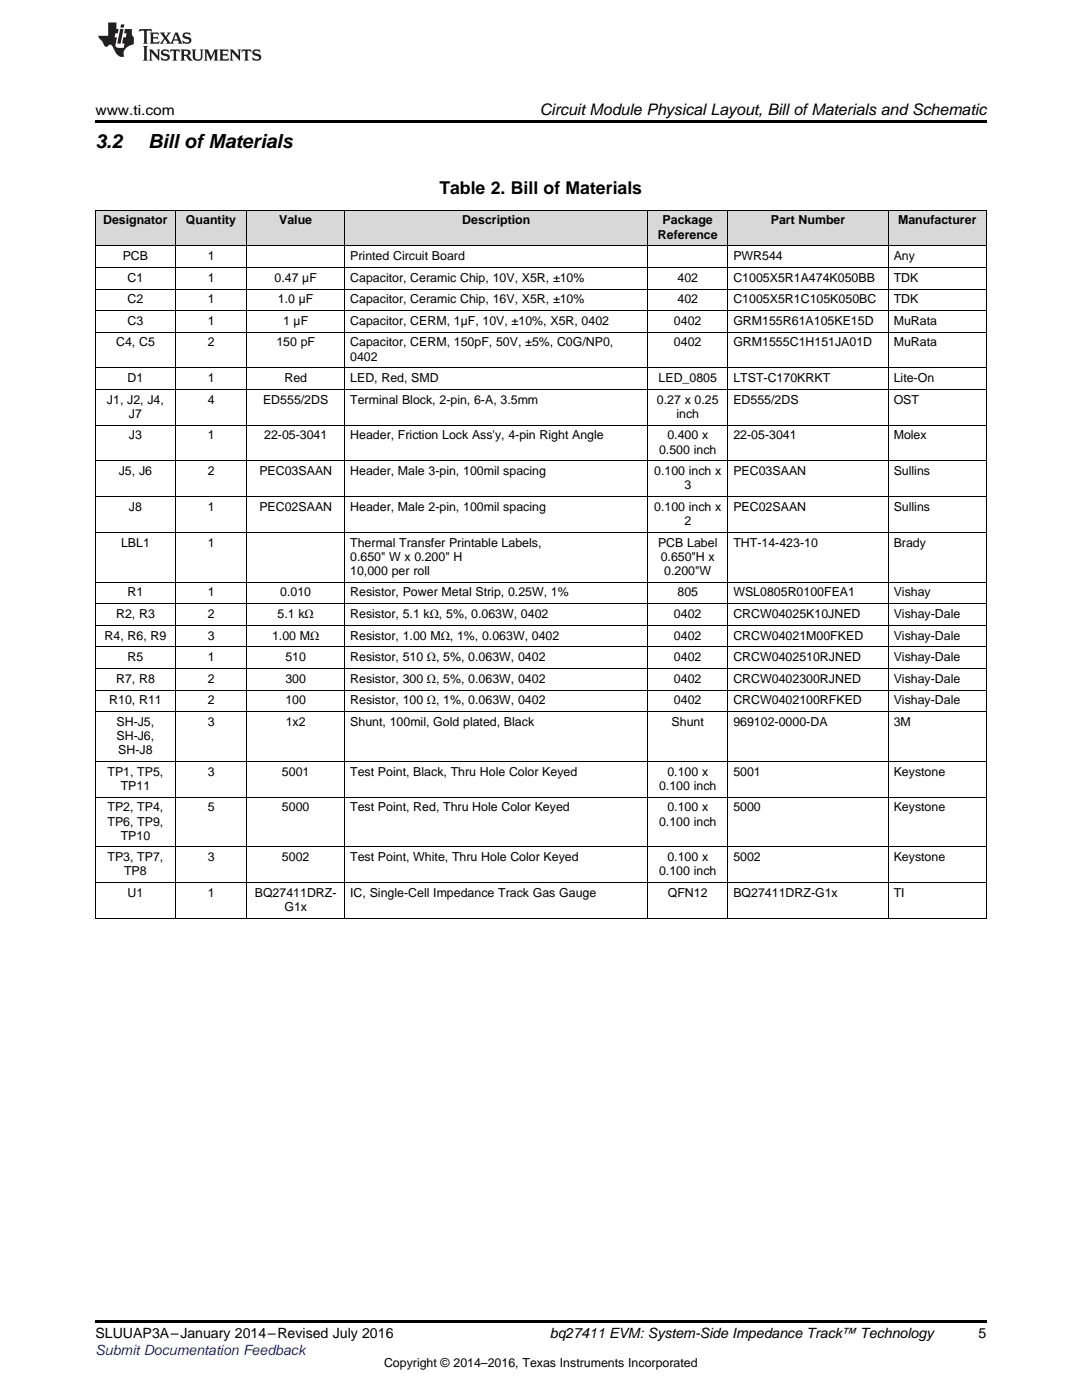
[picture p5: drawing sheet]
<svg xmlns="http://www.w3.org/2000/svg" width="216mm" height="279mm" viewBox="0 0 216 279" stroke-linecap="round" stroke-linejoin="round" font-family="sans-serif">
<defs><g id="words">
<g font-size="3.9">
<text x="19" y="29.6">3.2</text>
<text x="29.6" y="29.6">Bill ofMaterials</text>
</g>
<text font-size="3.5" x="87.7" y="38.7">Table 2. Bill of Materials</text>
<text font-size="3.2" x="107.7" y="23">Circuit Module Physical Layout, Bill ofMaterials and Schematic</text>
<g font-size="2.8">
<text x="19" y="23">www.ti.com</text>
<text x="19" y="267.1">SLUUAP3A–January 2014–Revised July 2016</text>
<text x="109.7" y="267.1">bq27411 EVM: System-Side Impedance Track™ Technology</text>
<text x="195.3" y="267">5</text>
</g>
<text font-size="2.8" fill="#00f" x="19" y="270.4">Submit Documentation Feedback</text>
<g font-size="2.5">
<text x="20.6" y="44.8">Designator</text>
<text x="37.1" y="44.8">Quantity</text>
<text x="55.7" y="44.8">Value</text>
<text x="92.3" y="44.8">Description</text>
<text x="131.3" y="47.6">Reference</text>
<text x="132.2" y="44.8">Package</text>
<text x="153.8" y="44.8">Part Number</text>
<text x="179.2" y="44.8">Manufacturer</text>
<text x="24.5" y="51.9">PCB</text>
<text x="41.5" y="51.9">1</text>
<text x="69.9" y="51.9">Printed Circuit Board</text>
<text x="146.3" y="51.9">PWR544</text>
<text x="178.3" y="51.9">Any</text>
<text x="25.5" y="56.2">C1</text>
<text x="41.5" y="56.2">1</text>
<text x="54.8" y="56.2">0.47 µF</text>
<text x="69.9" y="56.2">Capacitor, Ceramic Chip, 10V, X5R, ±10%</text>
<text x="135.2" y="56.2">402</text>
<text x="146.3" y="56.2">C1005X5R1A474K050BB</text>
<text x="178.3" y="56.2">TDK</text>
<text x="25.5" y="60.5">C2</text>
<text x="25.5" y="64.8">C3</text>
<text x="41.5" y="60.5">1</text>
<text x="41.5" y="64.8">1</text>
<text x="55.5" y="60.5">1.0 µF</text>
<text x="56.5" y="64.8">1 µF</text>
<text x="69.9" y="60.5">Capacitor, Ceramic Chip, 16V, X5R, ±10%</text>
<text x="69.9" y="64.8">Capacitor, CERM, 1µF, 10V, ±10%, X5R, 0402</text>
<text x="134.5" y="64.8">0402</text>
<text x="135.2" y="60.5">402</text>
<text x="146.3" y="60.5">C1005X5R1C105K050BC</text>
<text x="146.3" y="64.8">GRM155R61A105KE15D</text>
<text x="178.3" y="60.5">TDK</text>
<text x="178.3" y="64.8">MuRata</text>
<text x="23.2" y="69.1">C4, C5</text>
<text x="41.5" y="69.1">2</text>
<text x="55.1" y="69.1">150 pF</text>
<text x="69.9" y="69.1">Capacitor, CERM, 150pF, 50V, ±5%, C0G/NP0,</text>
<text x="69.9" y="72">0402</text>
<text x="134.5" y="69.1">0402</text>
<text x="146.3" y="69.1">GRM1555C1H151JA01D</text>
<text x="178.3" y="69.1">MuRata</text>
<text x="25.5" y="76.3">D1</text>
<text x="41.5" y="76.3">1</text>
<text x="56.8" y="76.3">Red</text>
<text x="69.9" y="76.3">LED, Red, SMD</text>
<text x="131.4" y="76.3">LED_0805</text>
<text x="146.3" y="76.3">LTST-C170KRKT</text>
<text x="178.3" y="76.3">Lite-On</text>
<text x="21.3" y="80.6">J1, J2, J4,</text>
<text x="25.7" y="83.4">J7</text>
<text x="41.5" y="80.6">4</text>
<text x="52.5" y="80.6">ED555/2DS</text>
<text x="69.9" y="80.6">Terminal Block, 2-pin, 6-A, 3.5mm</text>
<text x="131.1" y="80.6">0.27 x 0.25</text>
<text x="135" y="83.4">inch</text>
<text x="146.3" y="80.6">ED555/2DS</text>
<text x="178.3" y="80.6">OST</text>
<text x="25.7" y="87.7">J3</text>
<text x="41.5" y="87.7">1</text>
<text x="52.7" y="87.7">22-05-3041</text>
<text x="69.9" y="87.7">Header, Friction Lock Ass'y, 4-pin Right Angle</text>
<text x="133.2" y="87.7">0.400 x</text>
<text x="146.3" y="87.7">22-05-3041</text>
<text x="178.3" y="87.7">Molex</text>
<text x="23.7" y="94.8">J5, J6</text>
<text x="41.5" y="94.8">2</text>
<text x="51.8" y="94.8">PEC03SAAN</text>
<text x="69.9" y="94.8">Header, Male 3-pin, 100mil spacing</text>
<text x="130.5" y="94.8">0.100 inch x</text>
<text x="131.5" y="90.5">0.500 inch</text>
<text x="146.3" y="94.8">PEC03SAAN</text>
<text x="178.3" y="94.8">Sullins</text>
<text x="25.7" y="102">J8</text>
<text x="41.5" y="102">1</text>
<text x="51.8" y="102">PEC02SAAN</text>
<text x="69.9" y="102">Header, Male 2-pin, 100mil spacing</text>
<text x="130.5" y="102">0.100 inch x</text>
<text x="136.6" y="97.6">3</text>
<text x="146.3" y="102">PEC02SAAN</text>
<text x="178.3" y="102">Sullins</text>
<text x="136.6" y="104.8">2</text>
<text x="24.2" y="109.1">LBL1</text>
<text x="41.5" y="109.1">1</text>
<text x="69.9" y="109.1">Thermal Transfer Printable Labels,</text>
<text x="69.9" y="111.9">0.650&quot; W x 0.200&quot; H</text>
<text x="131.3" y="109.1">PCB Label</text>
<text x="131.8" y="111.9">0.650&quot;H x</text>
<text x="146.3" y="109.1">THT-14-423-10</text>
<text x="178.3" y="109.1">Brady</text>
<text x="25.5" y="119">R1</text>
<text x="41.5" y="119">1</text>
<text x="55.9" y="119">0.010</text>
<text x="69.9" y="114.7">10,000 per roll</text>
<text x="69.9" y="119">Resistor, Power Metal Strip, 0.25W, 1%</text>
<text x="132.5" y="114.7">0.200&quot;W</text>
<text x="135.2" y="119">805</text>
<text x="146.3" y="119">WSL0805R0100FEA1</text>
<text x="178.3" y="119">Vishay</text>
<text x="23.2" y="123.3">R2, R3</text>
<text x="41.5" y="123.3">2</text>
<text x="55.4" y="123.3">5.1 kΩ</text>
<text x="69.9" y="123.3">Resistor, 5.1 kΩ, 5%, 0.063W, 0402</text>
<text x="134.5" y="123.3">0402</text>
<text x="146.3" y="123.3">CRCW04025K10JNED</text>
<text x="178.3" y="123.3">Vishay-Dale</text>
<text x="20.9" y="127.6">R4, R6, R9</text>
<text x="25.5" y="131.9">R5</text>
<text x="41.5" y="127.6">3</text>
<text x="41.5" y="131.9">1</text>
<text x="54.3" y="127.6">1.00 MΩ</text>
<text x="56.9" y="131.9">510</text>
<text x="69.9" y="127.6">Resistor, 1.00 MΩ, 1%, 0.063W, 0402</text>
<text x="69.9" y="131.9">Resistor, 510 Ω, 5%, 0.063W, 0402</text>
<text x="134.5" y="127.6">0402</text>
<text x="134.5" y="131.9">0402</text>
<text x="146.3" y="127.6">CRCW04021M00FKED</text>
<text x="146.3" y="131.9">CRCW0402510RJNED</text>
<text x="178.3" y="127.6">Vishay-Dale</text>
<text x="178.3" y="131.9">Vishay-Dale</text>
<text x="23.2" y="136.2">R7, R8</text>
<text x="41.5" y="136.2">2</text>
<text x="56.9" y="136.2">300</text>
<text x="69.9" y="136.2">Resistor, 300 Ω, 5%, 0.063W, 0402</text>
<text x="134.5" y="136.2">0402</text>
<text x="146.3" y="136.2">CRCW0402300RJNED</text>
<text x="178.3" y="136.2">Vishay-Dale</text>
<text x="21.8" y="140.5">R10, R11</text>
<text x="41.5" y="140.5">2</text>
<text x="56.9" y="140.5">100</text>
<text x="69.9" y="140.5">Resistor, 100 Ω, 1%, 0.063W, 0402</text>
<text x="134.5" y="140.5">0402</text>
<text x="146.3" y="140.5">CRCW0402100RFKED</text>
<text x="178.3" y="140.5">Vishay-Dale</text>
<text x="23.2" y="144.9">SH-J5,</text>
<text x="23.2" y="147.7">SH-J6,</text>
<text x="41.5" y="144.9">3</text>
<text x="57" y="144.9">1x2</text>
<text x="69.9" y="144.9">Shunt, 100mil, Gold plated, Black</text>
<text x="134" y="144.9">Shunt</text>
<text x="146.3" y="144.9">969102-0000-DA</text>
<text x="178.3" y="144.9">3M</text>
<text x="21.4" y="154.8">TP1, TP5,</text>
<text x="23.6" y="150.5">SH-J8</text>
<text x="41.5" y="154.8">3</text>
<text x="56.3" y="154.8">5001</text>
<text x="69.9" y="154.8">Test Point, Black, Thru Hole Color Keyed</text>
<text x="133.2" y="154.8">0.100 x</text>
<text x="146.3" y="154.8">5001</text>
<text x="178.3" y="154.8">Keystone</text>
<text x="21.4" y="161.9">TP2, TP4,</text>
<text x="24.1" y="157.6">TP11</text>
<text x="41.5" y="161.9">5</text>
<text x="56.3" y="161.9">5000</text>
<text x="69.9" y="161.9">Test Point, Red, Thru Hole Color Keyed</text>
<text x="131.5" y="157.6">0.100 inch</text>
<text x="133.2" y="161.9">0.100 x</text>
<text x="146.3" y="161.9">5000</text>
<text x="178.3" y="161.9">Keystone</text>
<text x="21.4" y="164.7">TP6, TP9,</text>
<text x="24.1" y="167.6">TP10</text>
<text x="131.5" y="164.7">0.100 inch</text>
<text x="21.4" y="171.9">TP3, TP7,</text>
<text x="41.5" y="171.9">3</text>
<text x="56.3" y="171.9">5002</text>
<text x="69.9" y="171.9">Test Point, White, Thru Hole Color Keyed</text>
<text x="133.2" y="171.9">0.100 x</text>
<text x="146.3" y="171.9">5002</text>
<text x="178.3" y="171.9">Keystone</text>
<text x="24.8" y="174.7">TP8</text>
<text x="25.5" y="179">U1</text>
<text x="41.5" y="179">1</text>
<text x="50.8" y="179">BQ27411DRZ-</text>
<text x="69.9" y="179">IC, Single-Cell Impedance Track Gas Gauge</text>
<text x="131.5" y="174.7">0.100 inch</text>
<text x="133.2" y="179">QFN12</text>
<text x="146.3" y="179">BQ27411DRZ-G1x</text>
<text x="178.3" y="179">TI</text>
<text x="56.8" y="181.8">G1x</text>
<text x="76.6" y="272.7">Copyright © 2014–2016, Texas Instruments Incorporated</text>
</g>
</g></defs>
<g fill="#d8d8d8">
<path d="M19 42h16v7.1h-16z"/>
<path d="M35 42h14.2v7.1h-14.2z"/>
<path d="M49.2 42h19.6v7.1h-19.6z"/>
<path d="M68.8 42h60.5v7.1h-60.5z"/>
<path d="M129.3 42h16v7.1h-16z"/>
<path d="M145.3 42h32v7.1h-32z"/>
<path d="M177.3 42h19.5v7.1h-19.5z"/>
</g>
<path d="M19 24h177.8v.6h-177.8zM19 263.5h177.8v.6h-177.8z" fill="#000"/>
<g fill="none" stroke="#000" stroke-width=".2">
<path d="M19 57.7h177.8M19 53.4h177.8M19 49.1h177.8M19 42h177.8M19.1 42v141.3M35 42v141.3M49.2 42v141.3M68.8 42v141.3M129.2 42v141.3M145.2 42v141.3M177.2 42v141.3M196.8 42v141.3"/>
<path d="M19 77.7h177.8M19 73.4h177.8M19 66.3h177.8M19 62h177.8M19 99.1h177.8M19 92h177.8M19 84.9h177.8M19 116.2h177.8M19 106.2h177.8M19 137.7h177.8M19 133.4h177.8M19 129.1h177.8"/>
<path d="M19 124.8h177.8M19 120.5h177.8M19 159.1h177.8M19 152h177.8M19 142h177.8M19 176.2h177.8M19 169h177.8M19 183.3h177.8"/>
</g>
<g fill="#231f20">
<path d="M27.8 5.8l-.1 .6 .5-.3h.5l.1 .2v2.1l-.3 .3h1l-.2-.3v-2.1v-.2h.6l.4 .3-.1-.6zM29.9 6.5l.2 .4v1.5l-.2 .3h1.8l.1-.5a1.04 1.04 0 0 1-1.2 .1v-.6h.5l.4 .2v-.7l-.4 .2h-.5v-.6h.8l.3 .2-.1-.5zM31.9 6.5l.9 1.1-1 1.1h.9l-.2-.2 .4-.7 .5 .7-.2 .2h1.5l-.2-.2 .1-.4h.9l.2 .4-.2 .2h.9l-.2-.3-.7-1.9h-.5l-.9 2.1-.8-1.1 .8-1h-.8l.2 .3-.4 .5-.4-.6 .2-.2zM35.1 6.9l.4 .9h-.8zM36.6 6.6a.63 .63 0 0 0-.2 .7 .63 .63 0 0 0 .6 .4l.6 .2 .2 .2a.75 .75 0 0 1-.8 .4 .75 .75 0 0 1-.6-.5l.1 .7 .2-.1a1.11 1.11 0 0 0 1.5-.5 1.13 1.13 0 0 0-1.3-.9v-.3a1.04 1.04 0 0 1 1.1 .2l-.1-.6-.2 .1-.5-.1zM28.5 9.2l.3 .3v2.2l-.3 .4h1l-.2-.4v-2.2l.2-.3zM29.7 9.9l.2 .3v1.5l-.2 .4h.7l-.2-.4v-1.3l1.6 1.7v-1.9l.2-.3h-.7l.2 .3v.9l-1.1-1.2zM32.3 10a.62 .62 0 0 0-.2 .7 .62 .62 0 0 0 .6 .4l.6 .2 .2 .2a.76 .76 0 0 1-.8 .4 .76 .76 0 0 1-.6-.5l.1 .7 .2-.1a1.11 1.11 0 0 0 1.5-.6 1.13 1.13 0 0 0-1.3-.8v-.3a1.04 1.04 0 0 1 1.1 .1l-.1-.5-.2 .1-.5-.2zM34 9.9l-.1 .6a.61 .61 0 0 1 .7-.3l.1 1.5-.3 .4h1l-.3-.4 .1-1.5a.63 .63 0 0 1 .7 .3l-.1-.6zM36 9.9l.2 .3v1.5l-.2 .4h.9l-.2-.2v-.7l.6 .2a.76 .76 0 0 0 1.1 .6l-1-.9a.58 .58 0 0 0 .6-.6 .58 .58 0 0 0-.5-.6zM36.7 10.2l.1-.1a.45 .45 0 0 1 .6 .1 .45 .45 0 0 1 .1 .5l-.8 .2zM38.2 9.9l.2 .2a2.17 2.17 0 0 0 .4 1.9 .99 .99 0 0 0 1.6-.7v-1.1l.2-.3h-.7l.1 .2a1.92 1.92 0 0 1-.1 1.7 .6 .6 0 0 1-1-.5v-1.1l.2-.3zM40.7 9.9l.2 .3v1.5l-.2 .4h.7l-.2-.4v-1.4l.8 1.8 .9-1.8v1.4l-.2 .4h.9l-.3-.4v-1.5l.3-.3h-.8l-.6 1.4-.7-1.4zM43.7 9.9l.3 .3v1.5l-.3 .4h1.9l.1-.6a1.04 1.04 0 0 1-1.3 .2v-.6h.6l.4 .1v-.6l-.4 .2h-.6l.1-.6h.7l.4 .2-.1-.5zM45.8 9.9l.2 .3v1.5l-.2 .4h.8l-.3-.4v-1.3l1.6 1.7v-1.9l.2-.3h-.7l.2 .3v.9l-1.1-1.2zM48.3 9.9l-.1 .6a.61 .61 0 0 1 .7-.3v1.5l-.2 .4h.9l-.2-.4v-1.5a.63 .63 0 0 1 .8 .3l-.1-.6zM50.6 10a.62 .62 0 0 0-.2 .7 .62 .62 0 0 0 .6 .4l.6 .2 .1 .2a.76 .76 0 0 1-.7 .4 .76 .76 0 0 1-.6-.5l.1 .7 .1-.1a1.11 1.11 0 0 0 1.5-.6 1.13 1.13 0 0 0-1.2-.8l-.1-.3a1.04 1.04 0 0 1 1.2 .1l-.2-.5-.1 .1-.5-.2z"/>
<path d="M21.6 4.5v2.6h-2l.1 .4 .8 .9a.91 .91 0 0 0 .9 .9 .56 .56 0 0 1 .5-.4 .56 .56 0 0 1 .5 .3l.4 .8a1.53 1.53 0 0 0 2 1.3 1.54 1.54 0 0 1 1-2.1l.9-.4-.1-1.4a1.52 1.52 0 0 1-.3-1.6h-1.4l-.1 .9h.5l-.2 .8h-.5l-.2 .9v.2l.4 .1-.1 .9a1.93 1.93 0 0 1-1.6-.3l.2-1.8h-.4l.1-.8h.5l.2-.9h-.5v-1.3zM24 5.8l-.6 2.9h.7l.5-2.9zM24.2 4.9l-.2 .6h.7l.1-.6z"/>
</g>
<use href="#words"/>
</svg>
